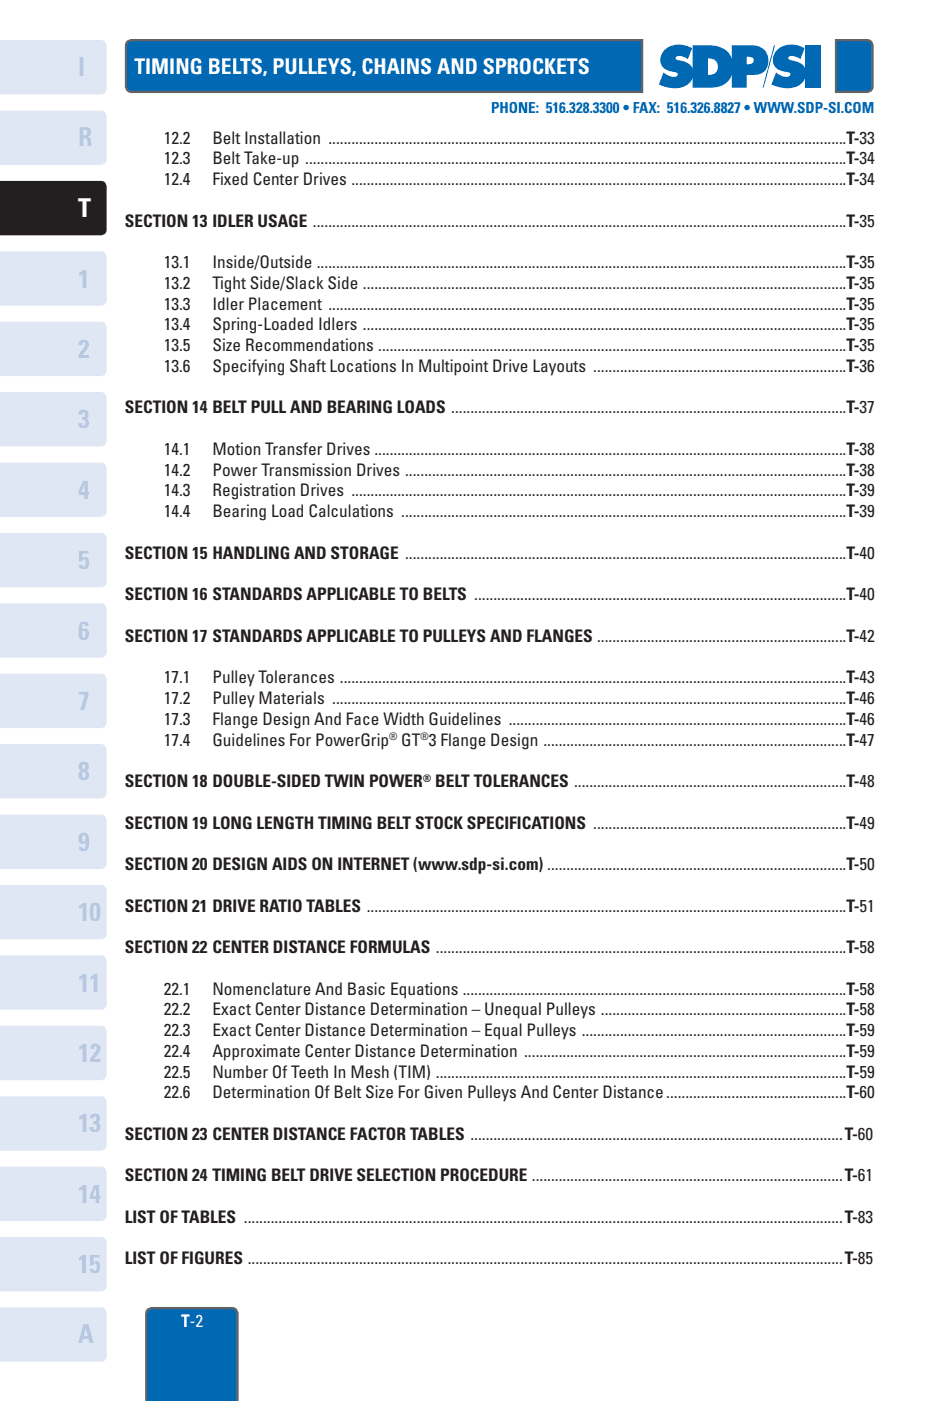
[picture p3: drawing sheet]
<svg xmlns="http://www.w3.org/2000/svg" width="152mm" height="229mm" viewBox="0 0 152 229" stroke-linecap="round" stroke-linejoin="round" font-family="sans-serif">
<defs><g id="words">
<text font-size="4.2" fill="#fff" x="12.8" y="35.4">T</text>
<text font-size="3.5" fill="#fff" x="21.9" y="12">TIMING BELTS, PULLEYS, CHAINS AND SPROCKETS</text>
<g font-size="2.8" fill="#231f20">
<text x="26.7" y="23.4">12.2</text>
<text x="34.7" y="23.4">Belt Installation .......................................................................................................................................T-33</text>
<text x="26.7" y="26.8">12.3</text>
<text x="34.7" y="26.8">Belt Take-up .............................................................................................................................................T-34</text>
<text x="26.7" y="30.2">12.4</text>
<text x="34.7" y="30.2">Fixed Center Drives .................................................................................................................................T-34</text>
<text x="20.4" y="37">SECTION 13 IDLER USAGE ...........................................................................................................................................T-35</text>
<text x="26.7" y="43.8">13.1</text>
<text x="26.7" y="47.1">13.2</text>
<text x="34.7" y="43.8">Inside/Outside ..........................................................................................................................................T-35</text>
<text x="34.7" y="47.1">Tight Side/Slack Side ..............................................................................................................................T-35</text>
<text x="26.7" y="50.5">13.3</text>
<text x="26.7" y="53.9">13.4</text>
<text x="34.7" y="50.5">Idler Placement .......................................................................................................................................T-35</text>
<text x="34.7" y="53.9">Spring-Loaded Idlers ..............................................................................................................................T-35</text>
<text x="26.7" y="57.3">13.5</text>
<text x="34.7" y="57.3">Size Recommendations ..........................................................................................................................T-35</text>
<text x="26.7" y="60.7">13.6</text>
<text x="34.7" y="60.7">Specifying Shaft Locations In Multipoint Drive Layouts ..................................................................T-36</text>
<text x="20.4" y="67.5">SECTION 14 BELT PULL AND BEARING LOADS .......................................................................................................T-37</text>
<text x="26.7" y="74.2">14.1</text>
<text x="26.7" y="77.6">14.2</text>
<text x="34.7" y="74.2">Motion Transfer Drives ...........................................................................................................................T-38</text>
<text x="34.7" y="77.6">Power Transmission Drives ...................................................................................................................T-38</text>
<text x="26.7" y="81">14.3</text>
<text x="34.7" y="81">Registration Drives .................................................................................................................................T-39</text>
<text x="26.7" y="84.4">14.4</text>
<text x="34.7" y="84.4">Bearing Load Calculations ....................................................................................................................T-39</text>
<text x="20.4" y="91.2">SECTION 15 HANDLING AND STORAGE ...................................................................................................................T-40</text>
<text x="20.4" y="97.9">SECTION 16 STANDARDS APPLICABLE TO BELTS .................................................................................................T-40</text>
<text x="20.4" y="104.7">SECTION 17 STANDARDS APPLICABLE TO PULLEYS AND FLANGES .................................................................T-42</text>
<text x="26.7" y="111.5">17.1</text>
<text x="34.7" y="111.5">Pulley Tolerances ....................................................................................................................................T-43</text>
<text x="26.7" y="114.9">17.2</text>
<text x="26.7" y="118.3">17.3</text>
<text x="34.7" y="114.9">Pulley Materials ......................................................................................................................................T-46</text>
<text x="34.7" y="118.3">Flange Design And Face Width Guidelines ........................................................................................T-46</text>
<text x="26.7" y="121.6">17.4</text>
<text x="34.7" y="121.6">Guidelines For PowerGrip</text>
<text x="65.5" y="121.6">GT 3 Flange Design ...............................................................................T-47</text>
<text x="20.4" y="128.4">SECTION 18 DOUBLE-SIDED TWIN POWER</text>
<text x="71" y="128.4">BELT TOLERANCES .......................................................................T-48</text>
<text x="20.4" y="135.2">SECTION 19 LONG LENGTH TIMING BELT STOCK SPECIFICATIONS ..................................................................T-49</text>
<text x="20.4" y="142">SECTION 20 DESIGN AIDS ON INTERNET (www.sdp-si.com) ..............................................................................T-50</text>
<text x="20.4" y="148.7">SECTION 21 DRIVE RATIO TABLES .............................................................................................................................T-51</text>
<text x="20.4" y="155.5">SECTION 22 CENTER DISTANCE FORMULAS ...........................................................................................................T-58</text>
<text x="26.7" y="162.3">22.1</text>
<text x="26.7" y="165.7">22.2</text>
<text x="34.7" y="162.3">Nomenclature And Basic Equations ....................................................................................................T-58</text>
<text x="34.7" y="165.7">Exact Center Distance Determination – Unequal Pulleys ................................................................T-58</text>
<text x="26.7" y="169.1">22.3</text>
<text x="26.7" y="172.4">22.4</text>
<text x="34.7" y="169.1">Exact Center Distance Determination – Equal Pulleys .....................................................................T-59</text>
<text x="34.7" y="172.4">Approximate Center Distance Determination ....................................................................................T-59</text>
<text x="26.7" y="175.8">22.5</text>
<text x="26.7" y="179.2">22.6</text>
<text x="34.7" y="175.8">Number Of Teeth In Mesh (TIM) ...........................................................................................................T-59</text>
<text x="34.7" y="179.2">Determination Of Belt Size For Given Pulleys And Center Distance...............................................T-60</text>
<text x="20.4" y="186">SECTION 23 CENTER DISTANCE FACTOR TABLES .................................................................................................T-60</text>
<text x="20.4" y="192.8">SECTION 24 TIMING BELT DRIVE SELECTION PROCEDURE .................................................................................T-61</text>
<text x="20.4" y="199.5">LIST OF TABLES ............................................................................................................................................................T-83</text>
<text x="20.4" y="206.3">LIST OF FIGURES ...........................................................................................................................................................T-85</text>
</g>
<text font-size="2.8" fill="#fff" x="29.5" y="216.5">T-2</text>
<text font-size="2.5" fill="#0168b3" x="80.1" y="18.5">PHONE: 516.328.3300 • FAX: 516.326.8827 • WWW.SDP-SI.COM</text>
<g font-size="1.7" fill="#231f20">
<text x="63.5" y="120.8">®</text>
<text x="68.6" y="120.8">®</text>
<text x="69" y="127.6">®</text>
</g>
</g></defs>
<path d="M20.9 6.7l.6-.2h119.9a.9 .9 0 0 1 1 1v6.6a.9 .9 0 0 1-1 .9h-119.9a.9 .9 0 0 1-1-.9v-6.6l.1-.5z" fill="#0168b3"/>
<path d="M20.9 6.7l.6-.2h119.9a.9 .9 0 0 1 1 1v6.6a.9 .9 0 0 1-1 .9h-119.9a.9 .9 0 0 1-1-.9v-6.6l.1-.5z" fill="none" stroke="#636366" stroke-width=".35"/>
<path d="M104.9 5.8h31.5v9.6h-31.5z" fill="#fff"/>
<g fill="#0168b3">
<path d="M108.4 8.1a3.8 3.8 0 0 1 4.5-.2l-.7 1.7-.3-.2a1.69 1.69 0 0 0-1.6-.1v.2a1.1 1.1 0 0 0 1 .5 2.1 2.1 0 0 1 1.9 1.7 2.1 2.1 0 0 1-1.2 2.2 5.1 5.1 0 0 1-4.5-.1l.8-2 .1 .1a1.92 1.92 0 0 0 2.1 .5l.1-.3a.98 .98 0 0 0-1.1-.4 1.97 1.97 0 0 1-1.7-1.4 1.97 1.97 0 0 1 .6-2.2z"/>
<path d="M126.8 8.1a3.8 3.8 0 0 1 4.5-.2l-.7 1.7-.3-.2a1.69 1.69 0 0 0-1.6-.1l-.1 .2a1.1 1.1 0 0 0 1.1 .5 2.1 2.1 0 0 1 1.8 1.7 2.1 2.1 0 0 1-1.2 2.2 5.1 5.1 0 0 1-4.4-.1l.7-2 .2 .1a1.91 1.91 0 0 0 2.1 .5l.1-.3a.98 .98 0 0 0-1.1-.4 1.97 1.97 0 0 1-1.8-1.4 1.97 1.97 0 0 1 .7-2.2z"/>
<path d="M131.4 7.4h2.5v6.9h-2.5z"/>
<path d="M126.3 7.4h.2l-1.9 6.9h-.2z"/>
<path d="M115.5 9.5v2.7a1.36 1.36 0 0 0 1.6-1.3 1.36 1.36 0 0 0-1.6-1.4zM113 7.4a9.7 9.7 0 0 1 4.9 .4 3.4 3.4 0 0 1 1.7 3.9 3.4 3.4 0 0 1-3.4 2.6h-3.2z"/>
<path d="M121.8 9.3v1.2a.77 .77 0 0 0 .9-.1 .77 .77 0 0 0 .2-.9l-.2-.1zM119.4 7.4h3.2a2.49 2.49 0 0 1 2.6 1.7 2.49 2.49 0 0 1-1 2.9l-1.1 .2h-1.3v2.1h-2.4z"/>
</g>
<path d="M104.8 6.4v8.8M136.4 6.4v8.8" fill="none" stroke="#636366" stroke-width=".35"/>
<path d="M24.2 213.6l.6-.2h13a.9 .9 0 0 1 1 1v14.2h-14.9v-14.2l.1-.5z" fill="#0168b3"/>
<path d="M23.9 228.6v-14.2a.9 .9 0 0 1 .9-1h13a.9 .9 0 0 1 1 1v14.2" fill="none" stroke="#636366" stroke-width=".35"/>
<g fill="#e0e7f4">
<path d="M-.1 6.5h16.6a.9 .9 0 0 1 .9 1v7a.9 .9 0 0 1-.9 .9h-16.6z"/>
<path d="M-.1 18h16.6a.9 .9 0 0 1 .9 1v7a.9 .9 0 0 1-.9 .9h-16.6z"/>
<path d="M-.1 41h16.6a.9 .9 0 0 1 .9 .9v7.1a.9 .9 0 0 1-.9 .9h-16.6z"/>
<path d="M-.1 52.5h16.6a.9 .9 0 0 1 .9 .9v7a.9 .9 0 0 1-.9 1h-16.6z"/>
<path d="M-.1 64h16.6a.9 .9 0 0 1 .9 .9v7a.9 .9 0 0 1-.9 1h-16.6z"/>
<path d="M-.1 75.5h16.6a.9 .9 0 0 1 .9 .9v7a.9 .9 0 0 1-.9 .9h-16.6z"/>
<path d="M-.1 87h16.6a.9 .9 0 0 1 .9 .9v7a.9 .9 0 0 1-.9 .9h-16.6z"/>
<path d="M-.1 98.4h16.6a.9 .9 0 0 1 .9 1v7a.9 .9 0 0 1-.9 .9h-16.6z"/>
<path d="M-.1 109.9h16.6a.9 .9 0 0 1 .9 1v7a.9 .9 0 0 1-.9 .9h-16.6z"/>
<path d="M-.1 121.4h16.6a.9 .9 0 0 1 .9 1v7a.9 .9 0 0 1-.9 .9h-16.6z"/>
<path d="M-.1 132.9h16.6a.9 .9 0 0 1 .9 .9v7.1a.9 .9 0 0 1-.9 .9h-16.6z"/>
<path d="M-.1 144.4h16.6a.9 .9 0 0 1 .9 .9v7a.9 .9 0 0 1-.9 1h-16.6z"/>
<path d="M-.1 155.9h16.6a.9 .9 0 0 1 .9 .9v7a.9 .9 0 0 1-.9 1h-16.6z"/>
<path d="M-.1 167.4h16.6a.9 .9 0 0 1 .9 .9v7a.9 .9 0 0 1-.9 1h-16.6z"/>
<path d="M-.1 178.9h16.6a.9 .9 0 0 1 .9 .9v7a.9 .9 0 0 1-.9 .9h-16.6z"/>
</g>
<path d="M-.1 29.5h16.6a.9 .9 0 0 1 .9 1v7a.9 .9 0 0 1-.9 .9h-16.6z" fill="#231f20"/>
<g fill="#e0e7f4">
<path d="M-.1 190.3h16.6a.9 .9 0 0 1 .9 1v7a.9 .9 0 0 1-.9 .9h-16.6z"/>
<path d="M-.1 201.8h16.6a.9 .9 0 0 1 .9 1v7a.9 .9 0 0 1-.9 .9h-16.6z"/>
<path d="M-.1 213.3h16.6a.9 .9 0 0 1 .9 1v7a.9 .9 0 0 1-.9 .9h-16.6z"/>
</g>
<use href="#words"/>
</svg>
